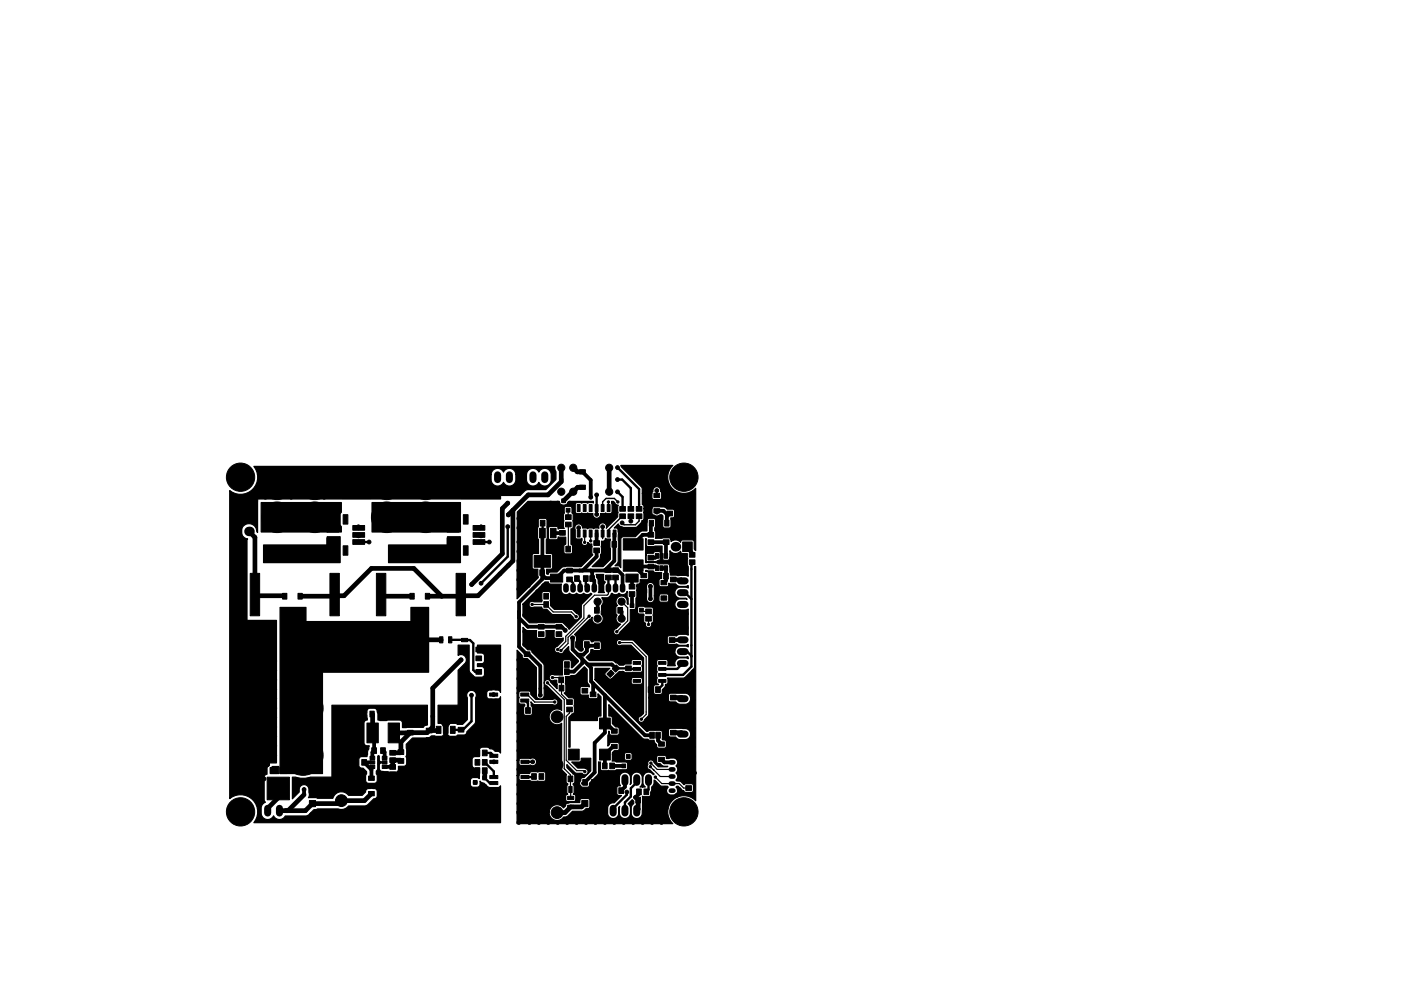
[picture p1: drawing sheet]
<svg xmlns="http://www.w3.org/2000/svg" width="297mm" height="210mm" viewBox="0 0 297 210" stroke-linecap="round" stroke-linejoin="round" font-family="sans-serif">
<g fill="#000" stroke="#000" stroke-width=".21">
<path d="M49.2 111.7h2.1v2.1h-2.1zM56 116.2h13v3h-13zM69.3 114.1h2.5v1.8h-2.5zM69.3 111.1h2.5v1.8h-2.5zM72.7 115.8h1v2h-1zM72.7 109.2h1v2h-1zM74.8 114.5h2.5v1h-2.5zM74.8 113h2.5v1h-2.5zM74.8 111.5h2.5v1h-2.5zM94.8 114.1h2.5v1.8h-2.5zM94.8 111.1h2.5v1.8h-2.5zM82.7 116.2h13v3h-13z"/>
<path d="M98.2 115.8h1v2h-1zM98.2 109.2h1v2h-1zM100.3 114.5h2.5v1h-2.5zM100.3 113h2.5v1h-2.5zM100.3 111.5h2.5v1h-2.5zM112.1 112.1h1.2v2h-1.2zM114.4 112.1h1.2v2h-1.2zM114.5 110.4h1v1.2h-1zM116.4 110.4h1v1.2h-1zM116.7 112.1h1.2v2h-1.2zM118.7 112.5h1.1v1h-1.1zM118.7 114.4h1.1v1h-1.1z"/>
<path d="M118.1 107.8h.8v.8h-.8zM119.1 105.9h.8v.8h-.8zM120.1 107.8h.8v.8h-.8zM120 115.9h1v1.2h-1zM119.9 110.8h1.2v1h-1.2zM119.9 109.2h1.2v1h-1.2zM121.5 115.9h1v1.2h-1zM122.4 112.4h.6v1.5h-.6zM122.4 107h.6v1.5h-.6zM122.9 102.9h1.2v.9h-1.2zM122.9 99.7h1.2v.9h-1.2zM123.7 112.4h.6v1.5h-.6z"/>
<path d="M123.7 107h.6v1.5h-.6zM124.9 112.4h.6v1.5h-.6zM124.9 107h.6v1.5h-.6zM126.2 112.4h.6v1.5h-.6zM126.2 107h.6v1.5h-.6zM125.9 114.7h1.2v1h-1.2zM125.9 116.3h1.2v1h-1.2zM127.9 114.9h1v1.2h-1zM127.5 112.4h.6v1.5h-.6zM127.5 107h.6v1.5h-.6zM128.7 112.4h.6v1.5h-.6zM128.7 107h.6v1.5h-.6z"/>
<path d="M129.8 114.9h1v1.2h-1zM130 112.4h.6v1.5h-.6zM130 107h.6v1.5h-.6zM131.4 107.5h1.2v1h-1.2zM131.4 109h1.2v1h-1.2zM133.2 109h1.1v1h-1.1zM133.2 107.5h1.1v1h-1.1zM134.9 107.5h1.2v1h-1.2zM134.9 109h1.2v1h-1.2zM132.2 114.3h4.1v2.4h-4.1zM137.7 110.4h.9v1.2h-.9zM137.4 117.8h1.2v1h-1.2z"/>
<path d="M137.4 113h1.2v1h-1.2zM137.4 114.5h1.2v1h-1.2zM138.6 104.7h1.3v.9h-1.3zM138.6 107.9h1.3v.9h-1.3zM139 117.4h.6v1h-.6zM139.9 117.4h.7v1h-.7zM140.6 113h1.3v1h-1.3zM140.6 114.5h1.3v1h-1.3zM140.9 117.4h.6v1h-.6zM140.9 110.4h.9v1.2h-.9zM141.4 106.6h1.2v1h-1.2zM141.4 108.4h1.2v1h-1.2z"/>
<path d="M144.7 115h2.1v2h-2.1zM146.2 117.2h1.1v1h-1.1zM146.2 118.8h1.1v1h-1.1zM53 121.6h2v9h-2zM59.9 125.9h.9v1.2h-.9zM63.2 125.9h.9v1.2h-.9zM70 121.6h2v9h-2zM79.8 121.6h2v9h-2zM86.9 125.9h.9v1.2h-.9zM90.2 125.9h.9v1.2h-.9zM93.2 135.1h.7v1.3h-.7zM95.1 135.1h.7v1.3h-.7z"/>
<path d="M96.7 121.6h2v9h-2zM97.8 137.3h1.3v.7h-1.3zM97.8 135.4h1.3v.7h-1.3zM100.9 137.3h1.2v1h-1.2zM100.9 139.2h1.2v1h-1.2zM111.1 138.3h1.3v1h-1.3zM113.2 117.8h3.6v2.5h-3.6zM112.6 120.9h1v1.2h-1zM114.1 134h1.3v1h-1.3zM114.1 132.5h1.3v1h-1.3zM115.3 127.6h1v1.2h-1zM115.3 125.9h1v1.2h-1z"/>
<path d="M114.5 120.9h1v1.2h-1zM116.7 121.8h2.6v1.7h-2.6zM117.2 127.6h1v1.2h-1zM117.2 125.9h1v1.2h-1zM117.9 132.5h1.2v1h-1.2zM117.9 134h1.2v1h-1.2zM120.2 122.4h1.2v1h-1.2zM120.2 120.5h1.2v1h-1.2zM122.1 136.1h1v1.2h-1zM121.8 122.1h1v1.2h-1zM123.9 136.1h1v1.2h-1zM123.7 122.1h1v1.2h-1z"/>
<path d="M125.1 122.1h1v1.2h-1zM126.1 128.9h1v1.2h-1zM126.9 122.1h1v1.2h-1zM126.1 136.4h1v1.2h-1zM127.9 128.9h1v1.2h-1zM127.9 136.4h1v1.2h-1zM128.4 122h1.2v1h-1.2zM128.4 120.5h1.2v1h-1.2zM129.1 128.9h1v1.2h-1zM129.9 120.5h1.2v1h-1.2zM129.9 122h1.2v1h-1.2zM131 128.9h1v1.2h-1z"/>
<path d="M132.7 121.8h2.6v1.7h-2.6zM133.6 128.1h.8v.8h-.8zM133.4 124h1.2v1h-1.2zM133.4 125.5h1.2v1h-1.2zM135.6 129h.8v.8h-.8zM135.6 127.1h.8v.8h-.8zM132.2 118.8h4.1v2.4h-4.1zM136.9 130.8h1.2v1h-1.2zM136.9 129.2h1.2v1h-1.2zM135.9 121.7h1.2v.9h-1.2zM135.9 124.9h1.2v.9h-1.2zM137.4 119.7h1.2v1h-1.2z"/>
<path d="M139 120h.6v1h-.6zM138.8 121.6h1v1.2h-1zM139.9 120h.7v1h-.7zM140.9 120h.6v1h-.6zM140.1 126.4h1.3v.9h-1.3zM140.1 123.2h1.3v.9h-1.3zM140.7 121.6h1v1.2h-1zM141.9 135.3h1.2v1h-1.2zM141.9 137.2h1.2v1h-1.2zM142.2 120.6h1.1v1h-1.1zM142.2 122.4h1.1v1h-1.1zM61 129h3v13h-3z"/>
<path d="M75.2 150.9h.9v1.2h-.9zM77.8 153.4h2.4v4.2h-2.4zM78.4 150.9h.9v1.2h-.9zM78.8 158.6h1v1.2h-1zM80.7 158.6h1v1.2h-1zM82.3 153.4h2.4v4.2h-2.4zM82.7 159.2h1.1v1h-1.1zM86.4 153.1h1.2v1h-1.2zM86.4 154.9h1.2v1h-1.2zM87.7 129h3v13h-3zM90.4 156.5h1.2v1h-1.2zM90.4 154.5h1.2v1h-1.2z"/>
<path d="M92.5 154.1h1v1.5h-1zM93.5 153.4h2l-.5 .7h-1zM94 154.1h1v1.5h-1zM93.5 150.4h2v3h-2zM95.5 154.1h1v1.5h-1zM97.1 156.2h1.3v1h-1.3zM97.1 154.3h1.3v1h-1.3zM100.9 142h1.2v1h-1.2zM100.9 143.9h1.2v1h-1.2zM103.8 147h1.7v.7h-1.7zM103.8 148.3h1.7v.7h-1.7zM111.1 140.2h1.3v1h-1.3z"/>
<path d="M110.4 148.3h1.7v.7h-1.7zM110.4 147h1.7v.7h-1.7zM111.4 150.1h1v1.2h-1zM113 150.1h1v1.2h-1zM117.8 141.9h1v1.2h-1zM118.5 143.6h1v1.2h-1zM118.5 145.4h1v1.2h-1zM117.8 140.4h1v1.2h-1zM119.7 141.9h1v1.2h-1zM120 143.6h1v1.2h-1zM120.2 148.5h1.2v1h-1.2zM120.2 150h1.2v1h-1.2z"/>
<path d="M120.4 145.4h1v1.2h-1zM119.7 140.4h1v1.2h-1zM120.5 158.9h2.3v2.3h-2.3zM123.4 147.9h1.2v1h-1.2zM123.4 146h1.2v1h-1.2zM125.2 146.8h1.2v1h-1.2zM125.2 148.7h1.2v1h-1.2zM128.7 143l.8-.8 .7 .7-.8 .8zM127.1 158.9h2.3v2.3h-2.3zM127.1 152.3h2.3v2.3h-2.3zM129.8 144.1l.8-.8 .7 .7-.8 .8zM129.6 157.9h1.3v.9h-1.3z"/>
<path d="M129.6 154.7h1.3v.9h-1.3zM130.7 141.1l.7 .7-.9 .8-.7-.7zM132.6 141.3h1.2v1h-1.2zM132.6 143.2h1.2v1h-1.2zM131.1 143.2l.9-.8 .7 .7-.8 .8zM134.2 144.2h1.6v.6h-1.6zM134.2 142.9h1.6v.6h-1.6zM134.2 141.6h1.6v.6h-1.6zM134.2 140.4h1.6v.6h-1.6zM137.4 145.7h1v1.2h-1zM137.8 155.4h.9v1.2h-.9zM139.6 140.4h1.6v.6h-1.6z"/>
<path d="M139.6 141.6h1.6v.6h-1.6zM139.6 142.9h1.6v.6h-1.6zM139.6 144.2h1.6v.6h-1.6zM139 145.7h1v1.2h-1zM139 155.4h1v1.2h-1zM139.6 157.4h1.3v.9h-1.3zM142.2 153.1h1.1v1h-1.1zM142.2 154.9h1.1v1h-1.1zM142.2 147.5h1.1v1h-1.1zM142.2 145.6h1.1v1h-1.1zM56.6 164.9h4.8v4.8h-4.8zM57.3 162.8h1.4v1.3h-1.4z"/>
<path d="M59.3 162.8h1.4v1.3h-1.4zM65.6 169.8h1.3v1.3h-1.3zM74.8 161.1h1v1.2h-1zM76.7 161.1h1v1.2h-1zM78.4 160.5h1v.6h-1zM78.4 161.4h1v.7h-1zM78.4 162.4h1v.6h-1zM78.1 167.9h1.3v.9h-1.3zM78.1 164.7h1.3v.9h-1.3zM81.1 162.4h1v.6h-1zM81.1 161.4h1v.7h-1zM81.1 160.5h1v.6h-1z"/>
<path d="M82.7 160.8h1.1v1h-1.1zM82.7 162.2h1.1v1h-1.1zM82.7 163.8h1.1v1h-1.1zM84.4 159.1h1.2v1h-1.2zM84.4 160.9h1.2v1h-1.2zM100.4 165.6h.8v.8h-.8zM100.7 162.9h1v1.2h-1zM100.7 161.1h1v1.2h-1zM100.7 159.1h1v1.2h-1zM102.3 162.9h1v1.2h-1zM102.3 161.1h1v1.2h-1zM102.3 159.1h1v1.2h-1z"/>
<path d="M102.4 164.6h.8v.8h-.8zM102.4 166.5h.8v.8h-.8zM103.8 160h1.7v.7h-1.7zM103.8 161.3h1.7v.7h-1.7zM103.8 165.8h1.7v.7h-1.7zM103.8 164.5h1.7v.7h-1.7zM110.5 161.3h1.6v.7h-1.6zM110.5 160h1.6v.7h-1.6zM110.5 164.5h1.6v.7h-1.6zM110.5 165.8h1.6v.7h-1.6zM112.7 164.1h1v1.2h-1zM114.3 164.1h1v1.2h-1z"/>
<path d="M118.7 166.8h.7v1.3h-.7zM118.6 164.6h1v1.2h-1zM120.4 170.8h1.2v.7h-1.2zM120.4 168.9h1.2v.7h-1.2zM120.6 166.8h.7v1.3h-.7zM120.5 164.6h1v1.2h-1zM123.4 169.8h1.2v1.3h-1.2zM123.5 165.4h1v1.2h-1zM125.4 165.4h1v1.2h-1zM127.7 161.9h1v1.2h-1zM129.3 161.9h1v1.2h-1zM129.3 167.1h1v1.2h-1z"/>
<path d="M130.9 160.1h.8v.8h-.8zM131.8 162.1h.8v.8h-.8zM131.2 167.1h1v1.2h-1zM132.8 160.1h.8v.8h-.8zM134.8 169.1h1v1.2h-1zM135 167.4h1v1.2h-1zM136.7 169.1h1v1.2h-1zM136.5 167.4h1v1.2h-1zM139.6 160.7h1.3v.9h-1.3zM145.4 166.7h1.2v1h-1.2zM145.4 164.8h1.2v1h-1.2z"/>
<circle cx="56" cy="99.7" r=".4"/>
<circle cx="57.5" cy="99.7" r=".4"/>
<circle cx="59" cy="99.7" r=".4"/>
<circle cx="60.5" cy="99.7" r=".4"/>
<circle cx="62" cy="99.7" r=".4"/>
<circle cx="63.5" cy="99.7" r=".4"/>
<circle cx="65" cy="99.7" r=".4"/>
<circle cx="66.5" cy="99.7" r=".4"/>
<circle cx="68" cy="99.7" r=".4"/>
<circle cx="69.5" cy="99.7" r=".4"/>
<circle cx="71" cy="99.7" r=".4"/>
<circle cx="72.5" cy="99.7" r=".4"/>
<circle cx="74" cy="99.7" r=".4"/>
<circle cx="75.5" cy="99.7" r=".4"/>
<circle cx="77" cy="99.7" r=".4"/>
<circle cx="78.5" cy="99.7" r=".4"/>
<circle cx="80" cy="99.7" r=".4"/>
<circle cx="81.5" cy="99.7" r=".4"/>
<circle cx="83" cy="99.7" r=".4"/>
<circle cx="84.5" cy="99.7" r=".4"/>
<circle cx="86" cy="99.7" r=".4"/>
<circle cx="87.5" cy="99.7" r=".4"/>
<circle cx="89" cy="99.7" r=".4"/>
<circle cx="90.5" cy="99.7" r=".4"/>
<circle cx="92" cy="99.7" r=".4"/>
<circle cx="93.5" cy="99.7" r=".4"/>
<circle cx="95" cy="99.7" r=".4"/>
<circle cx="96.5" cy="99.7" r=".4"/>
<circle cx="98" cy="99.7" r=".4"/>
<circle cx="99.5" cy="99.7" r=".4"/>
<circle cx="101" cy="99.7" r=".4"/>
<circle cx="102.5" cy="99.7" r=".4"/>
<circle cx="119" cy="99.2" r=".76"/>
<circle cx="121.5" cy="99.2" r=".76"/>
<circle cx="129.2" cy="99.2" r=".76"/>
<circle cx="130.9" cy="99.2" r=".4"/>
<circle cx="51" cy="101.2" r="3"/>
<circle cx="55.2" cy="104.7" r=".4"/>
<circle cx="55.2" cy="102.7" r=".4"/>
<circle cx="55.3" cy="100.7" r=".4"/>
<circle cx="56" cy="103.7" r=".4"/>
<circle cx="56" cy="101.7" r=".4"/>
<circle cx="56.3" cy="105.5" r=".4"/>
<circle cx="56.7" cy="100.7" r=".4"/>
<circle cx="58.7" cy="102.7" r="3.2"/>
<circle cx="58.7" cy="109.7" r="3.2"/>
<circle cx="61.2" cy="102.7" r=".4"/>
<circle cx="61.3" cy="100.7" r=".4"/>
<circle cx="61.7" cy="105.5" r=".4"/>
<circle cx="62" cy="103.7" r=".4"/>
<circle cx="62" cy="101.7" r=".4"/>
<circle cx="62.7" cy="104.7" r=".4"/>
<circle cx="62.7" cy="102.7" r=".4"/>
<circle cx="62.7" cy="100.7" r=".4"/>
<circle cx="63.5" cy="103.7" r=".4"/>
<circle cx="63.5" cy="101.7" r=".4"/>
<circle cx="64.2" cy="104.7" r=".4"/>
<circle cx="64.2" cy="102.7" r=".4"/>
<circle cx="64.3" cy="100.7" r=".4"/>
<circle cx="66.8" cy="102.7" r="3.3"/>
<circle cx="66.8" cy="109.7" r="3.3"/>
<circle cx="68.7" cy="105.5" r=".4"/>
<circle cx="68.7" cy="100.7" r=".4"/>
<circle cx="70.2" cy="104.7" r=".4"/>
<circle cx="70.2" cy="102.7" r=".4"/>
<circle cx="70.3" cy="100.7" r=".4"/>
<circle cx="71" cy="103.7" r=".4"/>
<circle cx="71" cy="101.7" r=".4"/>
<circle cx="71.8" cy="104.7" r=".4"/>
<circle cx="71.8" cy="102.7" r=".4"/>
<circle cx="71.8" cy="100.7" r=".4"/>
<circle cx="72.5" cy="103.7" r=".4"/>
<circle cx="72.5" cy="101.7" r=".4"/>
<circle cx="73.2" cy="104.7" r=".4"/>
<circle cx="73.2" cy="102.7" r=".4"/>
<circle cx="73.3" cy="100.7" r=".4"/>
<circle cx="74" cy="103.7" r=".4"/>
<circle cx="74" cy="101.7" r=".4"/>
<circle cx="74.8" cy="104.7" r=".4"/>
<circle cx="74.8" cy="102.7" r=".4"/>
<circle cx="74.8" cy="100.7" r=".4"/>
<circle cx="75.5" cy="103.7" r=".4"/>
<circle cx="75.5" cy="101.7" r=".4"/>
<circle cx="76" cy="113.7" r=".4"/>
<circle cx="76" cy="111.8" r=".4"/>
<circle cx="76.2" cy="104.7" r=".4"/>
<circle cx="76.2" cy="102.7" r=".4"/>
<circle cx="76.3" cy="100.7" r=".4"/>
<circle cx="77" cy="103.7" r=".4"/>
<circle cx="77" cy="101.7" r=".4"/>
<circle cx="77.8" cy="104.7" r=".4"/>
<circle cx="77.8" cy="102.7" r=".4"/>
<circle cx="77.8" cy="100.7" r=".4"/>
<circle cx="78.2" cy="115" r=".4"/>
<circle cx="78.5" cy="103.7" r=".4"/>
<circle cx="78.5" cy="101.7" r=".4"/>
<circle cx="79.2" cy="104.7" r=".4"/>
<circle cx="79.2" cy="102.7" r=".4"/>
<circle cx="79.3" cy="100.7" r=".4"/>
<circle cx="82" cy="102.7" r="3.3"/>
<circle cx="82" cy="109.7" r="3.3"/>
<circle cx="84.5" cy="103.7" r=".4"/>
<circle cx="84.5" cy="101.7" r=".4"/>
<circle cx="85.2" cy="104.7" r=".4"/>
<circle cx="85.2" cy="102.7" r=".4"/>
<circle cx="85.3" cy="100.7" r=".4"/>
<circle cx="86" cy="103.7" r=".4"/>
<circle cx="86" cy="101.7" r=".4"/>
<circle cx="86.7" cy="104.7" r=".4"/>
<circle cx="86.7" cy="102.7" r=".4"/>
<circle cx="86.8" cy="100.7" r=".4"/>
<circle cx="87.5" cy="103.7" r=".4"/>
<circle cx="87.5" cy="101.7" r=".4"/>
<circle cx="88.2" cy="104.7" r=".4"/>
<circle cx="88.2" cy="100.7" r=".4"/>
<circle cx="90.3" cy="102.7" r="3.2"/>
<circle cx="90.3" cy="109.7" r="3.2"/>
<circle cx="92.7" cy="104.7" r=".4"/>
<circle cx="92.7" cy="102.7" r=".4"/>
<circle cx="92.8" cy="100.7" r=".4"/>
<circle cx="93.5" cy="103.7" r=".4"/>
<circle cx="93.5" cy="101.7" r=".4"/>
<circle cx="94.2" cy="104.7" r=".4"/>
<circle cx="94.2" cy="102.7" r=".4"/>
<circle cx="94.2" cy="100.7" r=".4"/>
<circle cx="95" cy="103.7" r=".4"/>
<circle cx="95" cy="101.7" r=".4"/>
<circle cx="95.7" cy="104.7" r=".4"/>
<circle cx="95.7" cy="102.7" r=".4"/>
<circle cx="95.8" cy="100.7" r=".4"/>
<circle cx="96.5" cy="103.7" r=".4"/>
<circle cx="96.5" cy="101.7" r=".4"/>
<circle cx="97.2" cy="104.7" r=".4"/>
<circle cx="97.2" cy="102.7" r=".4"/>
<circle cx="97.2" cy="100.7" r=".4"/>
<circle cx="98" cy="103.7" r=".4"/>
<circle cx="98.7" cy="104.7" r=".4"/>
<circle cx="99" cy="101.7" r="2.25"/>
<circle cx="99.5" cy="103.7" r=".4"/>
<circle cx="100.2" cy="104.7" r=".4"/>
<circle cx="101" cy="103.7" r=".4"/>
<circle cx="101" cy="101.7" r=".4"/>
<circle cx="101.8" cy="102.7" r=".4"/>
<circle cx="101.8" cy="100.7" r=".4"/>
<circle cx="102" cy="113.7" r=".4"/>
<circle cx="102" cy="111.8" r=".4"/>
<circle cx="102" cy="105" r=".4"/>
<circle cx="102.5" cy="103.7" r=".4"/>
<circle cx="102.5" cy="101.7" r=".4"/>
<circle cx="103.8" cy="115" r=".4"/>
<circle cx="107.7" cy="106.7" r=".4"/>
<circle cx="107.7" cy="111.7" r=".4"/>
<circle cx="107.8" cy="109.2" r=".4"/>
<circle cx="110" cy="119" r=".4"/>
<circle cx="110" cy="117" r=".4"/>
<circle cx="110" cy="112" r=".4"/>
<circle cx="110" cy="115" r=".4"/>
<circle cx="110" cy="110" r=".4"/>
<circle cx="110.5" cy="108.5" r=".4"/>
<circle cx="111.5" cy="107.5" r=".4"/>
<circle cx="113.5" cy="107.5" r=".4"/>
<circle cx="115" cy="111" r=".4"/>
<circle cx="115.2" cy="107.2" r=".4"/>
<circle cx="116.7" cy="106.7" r=".4"/>
<circle cx="118.2" cy="106.7" r=".4"/>
<circle cx="119" cy="104.3" r=".76"/>
<circle cx="119.2" cy="113" r=".4"/>
<circle cx="120.5" cy="116.5" r=".25"/>
<circle cx="120.8" cy="106.7" r=".4"/>
<circle cx="121.5" cy="104.3" r=".76"/>
<circle cx="122.5" cy="110.5" r=".4"/>
<circle cx="122.7" cy="112" r=".4"/>
<circle cx="124" cy="115.1" r=".25"/>
<circle cx="125.2" cy="114.8" r=".25"/>
<circle cx="125.2" cy="105.5" r=".4"/>
<circle cx="126.5" cy="105" r=".4"/>
<circle cx="126.5" cy="109.1" r=".4"/>
<circle cx="127.8" cy="111.8" r=".4"/>
<circle cx="128.4" cy="115.5" r=".25"/>
<circle cx="129" cy="106.5" r=".25"/>
<circle cx="129.2" cy="104.3" r=".76"/>
<circle cx="130" cy="110" r=".4"/>
<circle cx="130.9" cy="104.3" r=".4"/>
<circle cx="130.9" cy="101.7" r=".4"/>
<circle cx="131" cy="106.5" r=".25"/>
<circle cx="131.9" cy="110.9" r=".4"/>
<circle cx="133.8" cy="110.6" r=".4"/>
<circle cx="136.5" cy="103.2" r=".25"/>
<circle cx="137" cy="106.2" r=".4"/>
<circle cx="139.2" cy="104.1" r=".4"/>
<circle cx="139.3" cy="108.7" r=".4"/>
<circle cx="141.5" cy="103.5" r=".4"/>
<circle cx="142" cy="108.9" r=".4"/>
<circle cx="142.5" cy="114.2" r=".4"/>
<circle cx="143" cy="105" r=".4"/>
<circle cx="145" cy="101.2" r="3"/>
<circle cx="145" cy="105.2" r=".4"/>
<circle cx="147" cy="113.7" r=".4"/>
<circle cx="147" cy="104.7" r=".4"/>
<circle cx="97.8" cy="140" r=".4"/>
<circle cx="100" cy="124" r=".4"/>
<circle cx="101.5" cy="139.7" r=".4"/>
<circle cx="102" cy="123.7" r=".4"/>
<circle cx="110" cy="140" r=".4"/>
<circle cx="110" cy="123" r=".4"/>
<circle cx="110" cy="125" r=".4"/>
<circle cx="110" cy="121" r=".4"/>
<circle cx="111.2" cy="136.7" r=".4"/>
<circle cx="111.2" cy="130.5" r=".4"/>
<circle cx="111.2" cy="134" r=".4"/>
<circle cx="111.8" cy="138.8" r=".4"/>
<circle cx="112" cy="124.2" r=".4"/>
<circle cx="112.8" cy="128.2" r=".25"/>
<circle cx="113.2" cy="122.7" r=".4"/>
<circle cx="114" cy="125.5" r=".4"/>
<circle cx="114.7" cy="134.5" r=".4"/>
<circle cx="115" cy="137.7" r=".4"/>
<circle cx="115.2" cy="124.2" r=".4"/>
<circle cx="115.8" cy="126.5" r=".25"/>
<circle cx="118.2" cy="137.8" r=".25"/>
<circle cx="118.5" cy="134.5" r=".4"/>
<circle cx="118.9" cy="138" r=".25"/>
<circle cx="119.8" cy="133.7" r=".4"/>
<circle cx="121.4" cy="135.4" r=".4"/>
<circle cx="122.2" cy="130.8" r=".25"/>
<circle cx="123.2" cy="137.7" r=".4"/>
<circle cx="124.4" cy="136.7" r=".25"/>
<circle cx="124.9" cy="130.7" r=".25"/>
<circle cx="125" cy="139.5" r=".4"/>
<circle cx="126.6" cy="129.5" r=".4"/>
<circle cx="126.6" cy="137" r=".25"/>
<circle cx="126.7" cy="131.2" r=".76"/>
<circle cx="126.7" cy="127.6" r=".76"/>
<circle cx="127.5" cy="138.2" r=".4"/>
<circle cx="129.2" cy="131.2" r=".76"/>
<circle cx="129.2" cy="127.6" r=".76"/>
<circle cx="130.8" cy="134" r=".25"/>
<circle cx="131.4" cy="136.3" r=".25"/>
<circle cx="131.5" cy="129.5" r=".4"/>
<circle cx="131.8" cy="131.2" r=".76"/>
<circle cx="131.8" cy="127.6" r=".76"/>
<circle cx="137.5" cy="132.5" r=".25"/>
<circle cx="137.9" cy="124.4" r=".4"/>
<circle cx="137.9" cy="127.1" r=".4"/>
<circle cx="140.8" cy="126.9" r=".4"/>
<circle cx="141.2" cy="137.1" r=".4"/>
<circle cx="141.3" cy="133" r=".4"/>
<circle cx="141.3" cy="129" r=".4"/>
<circle cx="142.5" cy="135.8" r=".4"/>
<circle cx="142.8" cy="122.9" r=".4"/>
<circle cx="144" cy="129.7" r=".4"/>
<circle cx="145.5" cy="130.2" r=".4"/>
<circle cx="49.3" cy="148.2" r=".4"/>
<circle cx="49.3" cy="156.2" r=".4"/>
<circle cx="49.3" cy="158.2" r=".4"/>
<circle cx="49.3" cy="146.2" r=".4"/>
<circle cx="49.3" cy="154.2" r=".4"/>
<circle cx="49.3" cy="144.2" r=".4"/>
<circle cx="49.3" cy="152.2" r=".4"/>
<circle cx="49.3" cy="142.2" r=".4"/>
<circle cx="49.3" cy="140.2" r=".4"/>
<circle cx="49.3" cy="150.2" r=".4"/>
<circle cx="50" cy="141.2" r=".4"/>
<circle cx="50" cy="143.2" r=".4"/>
<circle cx="50" cy="153.2" r=".4"/>
<circle cx="50" cy="151.2" r=".4"/>
<circle cx="50" cy="155.2" r=".4"/>
<circle cx="50" cy="147.2" r=".4"/>
<circle cx="50" cy="159.2" r=".4"/>
<circle cx="50" cy="145.2" r=".4"/>
<circle cx="50" cy="157.2" r=".4"/>
<circle cx="50.7" cy="156.2" r=".4"/>
<circle cx="50.7" cy="146.2" r=".4"/>
<circle cx="50.7" cy="154.2" r=".4"/>
<circle cx="50.7" cy="144.2" r=".4"/>
<circle cx="50.7" cy="140.2" r=".4"/>
<circle cx="50.7" cy="142.2" r=".4"/>
<circle cx="51.5" cy="141.2" r=".4"/>
<circle cx="51.5" cy="143.2" r=".4"/>
<circle cx="51.5" cy="157.2" r=".4"/>
<circle cx="51.5" cy="145.2" r=".4"/>
<circle cx="51.5" cy="155.2" r=".4"/>
<circle cx="52.3" cy="146.2" r=".4"/>
<circle cx="52.3" cy="156.2" r=".4"/>
<circle cx="52.3" cy="142.2" r=".4"/>
<circle cx="52.3" cy="140.2" r=".4"/>
<circle cx="52.3" cy="144.2" r=".4"/>
<circle cx="52.3" cy="154.2" r=".4"/>
<circle cx="53" cy="141.2" r=".4"/>
<circle cx="53" cy="143.2" r=".4"/>
<circle cx="53" cy="145.2" r=".4"/>
<circle cx="53" cy="155.2" r=".4"/>
<circle cx="53.2" cy="150.2" r="4.2"/>
<circle cx="53.7" cy="146.2" r=".4"/>
<circle cx="53.7" cy="156.2" r=".4"/>
<circle cx="53.7" cy="140.2" r=".4"/>
<circle cx="53.7" cy="142.2" r=".4"/>
<circle cx="53.7" cy="144.2" r=".4"/>
<circle cx="53.7" cy="154.2" r=".4"/>
<circle cx="54.5" cy="141.2" r=".4"/>
<circle cx="54.5" cy="143.2" r=".4"/>
<circle cx="54.5" cy="145.2" r=".4"/>
<circle cx="54.5" cy="155.2" r=".4"/>
<circle cx="55.2" cy="142.3" r=".4"/>
<circle cx="55.3" cy="156.2" r=".4"/>
<circle cx="55.3" cy="144.2" r=".4"/>
<circle cx="55.3" cy="140.2" r=".4"/>
<circle cx="55.3" cy="154.2" r=".4"/>
<circle cx="56" cy="141.2" r=".4"/>
<circle cx="56" cy="143.2" r=".4"/>
<circle cx="56" cy="153.2" r=".4"/>
<circle cx="56" cy="157.2" r=".4"/>
<circle cx="56" cy="147.2" r=".4"/>
<circle cx="56" cy="155.2" r=".4"/>
<circle cx="56" cy="145.2" r=".4"/>
<circle cx="56.7" cy="146.2" r=".4"/>
<circle cx="56.7" cy="156.2" r=".4"/>
<circle cx="56.7" cy="158.2" r=".4"/>
<circle cx="56.7" cy="148.2" r=".4"/>
<circle cx="56.7" cy="152.2" r=".4"/>
<circle cx="56.7" cy="144.2" r=".4"/>
<circle cx="56.7" cy="140.2" r=".4"/>
<circle cx="56.7" cy="142.2" r=".4"/>
<circle cx="56.7" cy="150.2" r=".4"/>
<circle cx="56.7" cy="154.2" r=".4"/>
<circle cx="57.5" cy="141.2" r=".4"/>
<circle cx="57.5" cy="151.2" r=".4"/>
<circle cx="57.5" cy="143.2" r=".4"/>
<circle cx="57.5" cy="153.2" r=".4"/>
<circle cx="57.5" cy="147.2" r=".4"/>
<circle cx="57.5" cy="149.2" r=".4"/>
<circle cx="57.5" cy="157.2" r=".4"/>
<circle cx="57.5" cy="155.2" r=".4"/>
<circle cx="57.5" cy="159.2" r=".4"/>
<circle cx="57.5" cy="145.2" r=".4"/>
<circle cx="58.3" cy="146.2" r=".4"/>
<circle cx="58.3" cy="148.2" r=".4"/>
<circle cx="58.3" cy="156.2" r=".4"/>
<circle cx="58.3" cy="158.2" r=".4"/>
<circle cx="58.3" cy="140.2" r=".4"/>
<circle cx="58.3" cy="152.2" r=".4"/>
<circle cx="58.3" cy="142.2" r=".4"/>
<circle cx="58.3" cy="154.2" r=".4"/>
<circle cx="58.3" cy="144.2" r=".4"/>
<circle cx="58.3" cy="150.2" r=".4"/>
<circle cx="64.2" cy="150.2" r="4.2"/>
<circle cx="72.4" cy="154.6" r="1.25"/>
<circle cx="100" cy="147.5" r=".4"/>
<circle cx="101.5" cy="142.5" r=".4"/>
<circle cx="104.7" cy="147.4" r=".4"/>
<circle cx="110" cy="153.2" r=".4"/>
<circle cx="110" cy="151.2" r=".4"/>
<circle cx="110" cy="159.2" r=".4"/>
<circle cx="110" cy="142" r=".4"/>
<circle cx="110" cy="155.2" r=".4"/>
<circle cx="110" cy="157.2" r=".4"/>
<circle cx="110" cy="146" r=".4"/>
<circle cx="110" cy="144" r=".4"/>
<circle cx="114.5" cy="147.5" r=".4"/>
<circle cx="115.8" cy="146" r=".4"/>
<circle cx="116.1" cy="144.9" r=".25"/>
<circle cx="117.1" cy="143.8" r=".25"/>
<circle cx="117.6" cy="148.9" r=".25"/>
<circle cx="118.1" cy="152.1" r="1.25"/>
<circle cx="120.2" cy="142.5" r=".25"/>
<circle cx="120.2" cy="141" r=".25"/>
<circle cx="122" cy="143.7" r=".4"/>
<circle cx="122" cy="140.2" r=".4"/>
<circle cx="124" cy="142.2" r=".4"/>
<circle cx="124" cy="146.5" r=".25"/>
<circle cx="124.2" cy="145.2" r=".4"/>
<circle cx="125.7" cy="147.3" r=".25"/>
<circle cx="126.8" cy="150" r=".4"/>
<circle cx="126.8" cy="144" r=".4"/>
<circle cx="128.5" cy="144" r=".4"/>
<circle cx="129.4" cy="142.9" r=".25"/>
<circle cx="130.5" cy="148" r=".4"/>
<circle cx="130.6" cy="141.8" r=".25"/>
<circle cx="135" cy="140.7" r=".25"/>
<circle cx="135" cy="144.5" r=".25"/>
<circle cx="136" cy="152.6" r=".25"/>
<circle cx="136" cy="151.2" r=".4"/>
<circle cx="137" cy="154.2" r=".4"/>
<circle cx="141" cy="155.5" r=".4"/>
<circle cx="142.7" cy="155.4" r=".4"/>
<circle cx="142.8" cy="148" r=".4"/>
<circle cx="143" cy="157" r=".4"/>
<circle cx="147" cy="156.5" r=".4"/>
<circle cx="147" cy="158.5" r=".4"/>
<circle cx="147" cy="154.5" r=".4"/>
<circle cx="147" cy="146.5" r=".4"/>
<circle cx="147" cy="144.5" r=".4"/>
<circle cx="147" cy="148.5" r=".4"/>
<circle cx="147" cy="152.5" r=".4"/>
<circle cx="147" cy="142.5" r=".4"/>
<circle cx="147" cy="150.5" r=".4"/>
<circle cx="49.3" cy="160.2" r=".4"/>
<circle cx="49.3" cy="162.2" r=".4"/>
<circle cx="49.3" cy="164.2" r=".4"/>
<circle cx="50" cy="163.2" r=".4"/>
<circle cx="50" cy="161.2" r=".4"/>
<circle cx="50" cy="165.2" r=".4"/>
<circle cx="50.7" cy="164.2" r=".4"/>
<circle cx="51" cy="172.2" r="3"/>
<circle cx="51.5" cy="163.2" r=".4"/>
<circle cx="51.5" cy="165.2" r=".4"/>
<circle cx="52.3" cy="164.2" r=".4"/>
<circle cx="53" cy="165.2" r=".4"/>
<circle cx="53.2" cy="160.2" r="4.2"/>
<circle cx="53.7" cy="164.2" r=".4"/>
<circle cx="54.5" cy="163.2" r=".4"/>
<circle cx="54.5" cy="165.2" r=".4"/>
<circle cx="55.3" cy="164.2" r=".4"/>
<circle cx="56" cy="163.2" r=".4"/>
<circle cx="56" cy="165.2" r=".4"/>
<circle cx="56.7" cy="160.2" r=".4"/>
<circle cx="56.7" cy="162.2" r=".4"/>
<circle cx="57.5" cy="161.2" r=".4"/>
<circle cx="58.3" cy="160.2" r=".4"/>
<circle cx="64.2" cy="160.2" r="4.2"/>
<circle cx="64.5" cy="167.5" r=".4"/>
<circle cx="66.3" cy="173" r=".65"/>
<circle cx="72.4" cy="164.8" r="1.25"/>
<circle cx="72.4" cy="169.9" r="1.25"/>
<circle cx="100.8" cy="166" r=".4"/>
<circle cx="104.7" cy="161.6" r=".4"/>
<circle cx="110" cy="166.5" r=".4"/>
<circle cx="110" cy="174.5" r=".4"/>
<circle cx="110" cy="168.5" r=".4"/>
<circle cx="110" cy="170.5" r=".4"/>
<circle cx="110" cy="172.5" r=".4"/>
<circle cx="110" cy="163.2" r=".4"/>
<circle cx="112.2" cy="174.5" r=".4"/>
<circle cx="112.9" cy="161.6" r=".4"/>
<circle cx="114.2" cy="174.5" r=".4"/>
<circle cx="114.8" cy="164.7" r=".4"/>
<circle cx="116.2" cy="174.5" r=".4"/>
<circle cx="118.1" cy="162.2" r="1.25"/>
<circle cx="118.1" cy="172.4" r="1.25"/>
<circle cx="118.2" cy="174.5" r=".4"/>
<circle cx="119.5" cy="170.7" r=".4"/>
<circle cx="120.2" cy="174.5" r=".4"/>
<circle cx="122.2" cy="174.5" r=".4"/>
<circle cx="122.5" cy="169.7" r=".4"/>
<circle cx="123" cy="164.5" r=".4"/>
<circle cx="123.5" cy="166.2" r=".25"/>
<circle cx="124" cy="173" r=".65"/>
<circle cx="124" cy="163.7" r=".25"/>
<circle cx="124.2" cy="174.5" r=".4"/>
<circle cx="126.2" cy="174.5" r=".4"/>
<circle cx="127.2" cy="164.5" r=".4"/>
<circle cx="128.2" cy="174.5" r=".4"/>
<circle cx="130.2" cy="174.5" r=".4"/>
<circle cx="131.3" cy="160.4" r=".4"/>
<circle cx="131.7" cy="167.7" r=".4"/>
<circle cx="132.2" cy="174.5" r=".4"/>
<circle cx="132.9" cy="168" r=".4"/>
<circle cx="133.2" cy="160.5" r=".25"/>
<circle cx="134.3" cy="174.5" r=".4"/>
<circle cx="134.7" cy="169.2" r=".4"/>
<circle cx="136.3" cy="174.5" r=".4"/>
<circle cx="136.3" cy="164" r=".4"/>
<circle cx="137" cy="168" r=".4"/>
<circle cx="137.9" cy="162.7" r=".25"/>
<circle cx="138" cy="161.9" r=".25"/>
<circle cx="138.3" cy="174.5" r=".4"/>
<circle cx="138.8" cy="160.2" r=".4"/>
<circle cx="138.9" cy="164.9" r=".25"/>
<circle cx="140.3" cy="174.5" r=".4"/>
<circle cx="141" cy="167.2" r=".4"/>
<circle cx="141.3" cy="173.5" r=".4"/>
<circle cx="141.3" cy="171.5" r=".4"/>
<circle cx="141.5" cy="169.7" r=".4"/>
<circle cx="143.5" cy="168.7" r=".4"/>
<circle cx="144" cy="162.5" r=".4"/>
<circle cx="144" cy="167.5" r=".4"/>
<circle cx="144" cy="164" r=".4"/>
<circle cx="144" cy="165.2" r=".4"/>
<circle cx="145" cy="172.2" r="3"/>
<circle cx="146" cy="167.2" r=".25"/>
<circle cx="147" cy="160.5" r=".4"/>
<circle cx="147.3" cy="164" r=".4"/>
</g>
<g fill="#000">
<circle cx="52.8" cy="112.7" r="1.02"/>
<circle cx="143.2" cy="116" r="1.02"/>
</g>
<g fill="none" stroke="#000" stroke-width="1.5">
<path d="M105.5 100.7v1M108 100.7v1M113 100.7v1M115.5 100.7v1M144.2 128.2h1M144.2 125.7h1M144.2 123.2h1M144.2 120.7h1M144.2 138.2h1M144.2 135.7h1M144.2 133.2h1M144.2 153.2h1"/>
<path d="M144.2 155.7h1M144.2 148.2h1M144.2 145.7h1M144.2 140.7h1M56.7 171.5v1M59.3 171.5v1M130 165v1M130 171.5v1M132.5 165v1M132.5 171.5v1M135 165v1M135 171.5v1"/>
<path d="M137.5 165v1M137.5 171.5v1"/>
</g>
<g fill="none" stroke="#000" stroke-width="1">
<path d="M119 99.2v3l-2.8 2.8h-4.2l-4.2 4.2M121.5 99.2l.9 .9h1.1M129.2 99.2v5.1M52.8 112.7l1.2 1.3v12.4l6.4 .1M76 111.8v.2M76 113.5v.2M101.5 113.5l.5 .2M102 111.8l-.5 .2M107.7 106.7l-1.2 1.2v9.6l-6.5 6.5M107.8 109.2h.1M108.8 108.2v10.8l-7.4 7.4-10.8 .1M123.5 103.4h-1l-3 2.9"/>
<path d="M63.6 126.5l9.4-.1 5.7-5.8h9l5.9 5.9M80.8 126.4l6.6 .1M89.3 135.7h4.2M97.8 140l-6.1 6v8.2l-1.2 1.2h-3.5M78.9 151.5l.1 .1v3.9M87 155.4l-3.5 .1M87 155.4l-2 2v2.2l-.2 .1h-1.5M93 154.9l-.1 .1h-1.9M142.8 148h1.7l.3 .2M142.8 155.4h1.7l.3 .3M59 167.3v1.9l-2.3 2.3v.5M64.5 168.6l-3.4 3.4"/>
<path d="M78.7 168.4l-1.4 1.5h-4.9l-.6 .6h-5.5l-1.6 1.5h-5.4M85 161.4l-.2-.1h-1.5v1.4M102.8 163.5v1.5M124 170.5l-.7 .7h-2.3l-1.2 1.2h-1.7M135.3 169.7v2l-.3 .3M142.2 160.2h.6M142.2 161.7h.6M142.2 163.2h.6M142.2 164.7h.6M142.2 166.2h.6M142.2 167.7h.6"/>
</g>
<path d="M120 124.3v.8M121.5 124.3v.8M123 124.3v.8M124.5 124.3v.8M126 124.3v.8M127.5 124.3v.8M129 124.3v.8M130.5 124.3v.8M132 124.3v.8" fill="none" stroke="#000" stroke-width="1.2"/>
<g fill="none" stroke="#000" stroke-width=".8">
<path d="M115 113.1l-.1 9.8-4.8 4.9v9.4l1.6 1.6h.4l2.4 2.5v6.2M119.2 113l-1.9 .1M123.5 100.1l1.7 1.8v3.6M126.5 113.2v2M126.5 116.8v1.3l-3 2.9M130.3 113.2l-.1 5.8-2 2h-8.6l-1.6 1.6h-2.3l-.8-.7M138 115h3.2v2.9M138.1 111l-.1 .1v2.4h-1.7l-2.1 2M139.2 108.7v-.3h1.5l.7 .7v1.9M139.3 117.9l-.4 .4h-.9M142 108.9l-.6 .7M110.1 131.1l1.8 1.9h7.2l.7 .7"/>
<path d="M121.4 135.4v2.4l3.9 3.9v2.9l11.5 11.4h1.4M123.5 139.8v.9l-1.8 1.8h-1.5M124.4 136.7v1.4l-.7 .8h-1.2M125.2 121l.3 .3v1.4l.5 .5v1.5M126.6 137h-1.7l-.5 .5M126.7 127.6v1.7l-.2 .2M128.3 121h2.7l1 1v2.7M129.2 127.6v1.1l-.8 .8M129.6 129.5l-.4 .4v1.3M131.5 129.5l.3 .3v1.4M134 128.5h.1M134 122.6v1.9"/>
<path d="M134 126v2.5M137.9 124.4v2.7M139.2 120.5l-.3-.3h-4.4l-.3-.2 2.3 2.1M140.2 120.5h1v2.7l-.4 .4M141.2 122.2h.1M142.8 122.9h1.7l.3 .3M144.8 135.7l-2.3 .1M79 155.5l.3 .3v3.4l-.4 .4v1.2M81.2 159.2l.4 .4v1.2M124.6 141h5.1l.9 .8M125.8 145v2.3M128.2 153.4l.4 .1 1.6 1.6"/>
<path d="M128.2 147.5v7.9l-2.1 2.2v6.3l-2 2.1M130.2 158.4h-.2l-1.8 1.7v2.4M139.5 156v1.1l.7 .8M142.5 148h.3M64.5 167.5v1.1M78.5 161.7h-1.3l1.5 1.6M78.9 162.7l-.2 .2v2.2M81.6 162.7h1.5M129.8 162.5h2.4M132.2 162.5h.1M132.5 165.5v1.4l-.8 .8M135.5 168v.4l-.8 .8 .6 .5"/>
<path d="M140.2 161.1l.7 .6h1.6"/>
</g>
<g fill="none" stroke="#000" stroke-width=".5">
<path d="M130.9 99.2h.1M130.9 99.2l4.6 4.6v4.2M76 115h2.3M101.5 115h2.3M107.7 111.7v6.4l-5.7 5.6M115.1 111l-.1 2.1M126.5 105v4.1M126.5 109.1h.1M130.3 112.7v.5M130.9 101.7h1l1.9 1.9v4.4M130.9 104.3l1.1 1.1v2.6M146.8 117v.7"/>
<path d="M146.8 119.3v.4l-.2 .1v21.6l-1.8 1.8h-4.4M95.4 135.7l4.3 .1 .7 .7v5.6l.4 .4h.7M120.8 122.9l.7 .8v1M122.3 122.7l.7 .7v1.3M122.8 124.3l.2 .2M124.2 122.7v1.7l.3 .3M124.7 124.3l-.2 .2M129 122.5v2.2M130.5 122.5v2.2M144.8 125.7h.4l1.4 1.4M144.8 138.2h.9l.9 .9M97.8 154.8l-.1 .1"/>
<path d="M100 147.5v5.5l-1.8 1.8-2.2 .1M102.8 159.7h1.3l.6 .7M111.3 148.6l.6 .6v1.5M130.6 141.8l4.4 .1M140.4 144.5v.9l-.9 .9M144.6 140.6l.2 .1-1.2 1.2h-3.2M81.6 161.7h-1l-.3 .3M102.8 165l1 1.1h.9M102.8 161.7l1.9 2v1.2M111.3 161.6h1.6M113.2 164.7l-.1 .2h-1.8M132.9 168v.6l-2.9 2.9v.5"/>
<path d="M135 165.5v.5l-1.2 1.2v1.8l-1.3 1.2v1.8M137.5 165.5v2l-.5 .5"/>
</g>
<path d="M122.7 112v1.2M127.8 111.8v2.5M129 106.5v1.3M131 106.5l-.8-.8h-1.7l-.7 .8v1.3M132 109.5l-3 2.9v.8M133.8 109.5v1.1M135.5 109.5v1l-.8 .8h-2.4l-.4-.4M139.2 104.1v1M146.8 119.3l-.2 .1M121.4 135.4h.1" fill="none" stroke="#000" stroke-width=".3"/>
<g fill="none" stroke="#000" stroke-width=".25">
<path d="M120.5 108.2v1.5M120.5 111.3v5.2M124 113.2v1.9M125.2 113.2v1.5M125.2 114.7v.1M112.8 128.2h3l1.5 1.6h3.9l1 1M124.9 130.7l-4.5 4.5v1.3l-1.5 1.5M129 124.7v1.3l-.3 .3h-2.7l-2.2 2.2v2.7l-3.9 3.8v1.1l-1.7 1.7M131.4 136.3h2.6l3 3v12.3l-1 1M131.8 127.6l1.3 1.3v2.8l-2.3 2.3M136 129.4l.3 .3h1.2M137.5 131.3v1.2"/>
<path d="M111.3 147.4h.5l1.6 1.6M113.4 148.9v.1M113.4 148.9h4.2M116 144.8l3.6 3.6v14.7l1.3 1.3 .1 4.9M116.1 144.9l.1 .1M117.1 143.8h1.4l.6 .5v3l1.7 1.7M119 144.2h.1M119.1 146h.3M120.8 150.5v.8l-.7 .7v9.3l2.2 2.2h1.5l.2 .2M137.9 162.7l2.1 2h2.5M138 161.9l1.3 1.3h3.2M138.6 163.4h.1"/>
<path d="M138.9 164.9l1.4 1.3h3.7l.9 1h1.1"/>
</g>
<g fill="#000" stroke="#000" stroke-width=".25">
<path d="M48.7 104.1a3.6 3.6 0 0 0 4.1 .3 3.6 3.6 0 0 0 1.8-3.7h49.5v1.1a1.38 1.38 0 0 0 1.1 1.3 1.38 1.38 0 0 0 1.6-.8 1.38 1.38 0 0 0 1.5 .8 1.38 1.38 0 0 0 1.1-1.3v-1.1h2.2a2.51 2.51 0 0 0 .2 1.8 1.38 1.38 0 0 0 2.4-.2 1.38 1.38 0 0 0 1.6 .8 1.38 1.38 0 0 0 1.1-1.3 2.51 2.51 0 0 0-.2-1.8 1.38 1.38 0 0 0-2.5 .2 1.38 1.38 0 0 0-1.5-.8 1.38 1.38 0 0 0-1.1 1.3h-2.2v-.2a1.38 1.38 0 0 0-1.2-1.1 1.38 1.38 0 0 0-1.4 .8 1.38 1.38 0 0 0-1.6-.8 1.38 1.38 0 0 0-1.1 1.3h-49.5l-.4-1.2-.4-.5h63.8l.1 .7 .2 .4v1.6l-2.2 2.2h-3.9l-.6 .3-.9 .9h-4.1l-.1 .8h-51.4l-.1 7.1-.2-.2a1.65 1.65 0 0 0-1.5-1.7 1.65 1.65 0 0 0-1.7 1.4 1.65 1.65 0 0 0 1.3 1.9l-.1 .1v17l6.2 .1v30.3h-1.5l-.4 .4-.1 2-.4 .1-.2 .5v4.8l.3 .5-.7 .5-.2 .7a2.51 2.51 0 0 0 .2 1.9 1.38 1.38 0 0 0 2.4-.2 1.37 1.37 0 0 0 1.2 .8 1.37 1.37 0 0 0 1.3-.8h4.5l.6-.3 1-1 .7-.2h4.4a1.87 1.87 0 0 0 2.2-.6h3.6l.4-.2 1.5-1.3a.63 .63 0 0 0 .6-.7v-1a.97 .97 0 0 0-1.3-.5h-.3a.7 .7 0 0 0-.9 .7l-.7 .7h-2.9a1.88 1.88 0 0 0-1.9-.7 1.88 1.88 0 0 0-1.4 1.4l-5.2-.1 .2-.7-.1-1.4-.5-.6-.5-.1-.8 .3-.2 .5-.1 .7-1.4 1.5v-4.6h.8a4.7 4.7 0 0 0 3 0l4.6-.1v-15.2h20.2l-.1 4.3a.66 .66 0 0 0-.7 .4l-4.5 .1v-1a.63 .63 0 0 0-.6-.6h-4.6l-.1-1.9a.63 .63 0 0 0-.7-.6h-1a.97 .97 0 0 0-.5 1.2v1.3a.63 .63 0 0 0-.6 .6v4.3l.4 .5 .7 .1-.4 1.1-.1 1.1h-1.1a.63 .63 0 0 0-.6 .6v1.4a.71 .71 0 0 0 .9 .5l.7 .7v.5l-.2 .3v1.1a.63 .63 0 0 0 .6 .6h1.4l.4-.4 .1-1.1-.2-.5v-.6l.3-.4v-2.8l.2-.1 .1 .1 .1 1 .4 .3-.4 .4-.1 1.1a.89 .89 0 0 0 1.1 .5l2.5 .1 .4-.3 .1-.9h1.1a.63 .63 0 0 0 .6-.7v-1.1l-.1-.3 .1-.4-.1-2.2 1.4-1.3h3.3l.7-.5 2.2 .1 .4-.5v-1.6h.8v1.6l.4 .5h1.2l.5-.3h1.4a.63 .63 0 0 0 .6-.6l1.6-1.6 .2-.5 .1-5.2a1.03 1.03 0 0 0-1-1.5 1.03 1.03 0 0 0-.8 1.5v4.7l-1 1-2.7-.2-.3 .2-.2 .4h-.8a.63 .63 0 0 0-.6-.6h-.6v-3.9h4.2v-7.4l1.6-1.6a1.13 1.13 0 0 0-.1-1.4 1.13 1.13 0 0 0-1.5-.1v-2.2h2.4v5.2l.1 .5 1.1 1 1.5 .1 .5-.4v-1.3a.63 .63 0 0 0-.6-.6h-.9v-.6h1l.3-.2 .2-.3v-1.1a.63 .63 0 0 0-.6-.7h-.9v-1.6h4.9v10l-.5-.5h-1.8a.63 .63 0 0 0-.6 .6v.9l.5 .4h1.9l.5-.5v12l-.3-.3-.8-.1-.4-.4-.8-.1-.4-.4-1.4 .1-.3 .4v1.5h-1.1l-.5 .4v1.4a.63 .63 0 0 0 .6 .7h1l-.1 2.2-.4-.2-1.2 .1-.3 .4v.9a.63 .63 0 0 0 .7 .6h.9l.3-.2 .2-.3v-.8l.3 .3 .5 .2 1.1 .9h2l.4-.4v7.8h-52.3l.4-.5a3.6 3.6 0 0 0-.9-4.6 3.6 3.6 0 0 0-4.6 0zM131.6 98.8h11.1l-.4 .3a3.4 3.4 0 0 0 .4 4.7 3.4 3.4 0 0 0 4.8-.2v13.2l-.3-.3v-1.6l-.2-.3h-2.3l-.3 .1-.1 .4a1.44 1.44 0 0 0-2-.2l-.1-.5-.3-.3-2.9 .1v-1.2l-.2-.4v-.7l.2-.3v-1.4l-.3-.2h-1.2l-.3 .3-.1 2.3-1.1 .1-1.3 1.2h-2.6l-.5 .3v6.3l-.3-.4-.9-.1 .7-.8 .1-4.3-.2-2.6-.2-.2-.6-.1 .9-.9a.98 .98 0 0 0 .9 .7h3l1-.9 .1-.4 .4-.3v-2.3h1.7v1l.2 .3 .8 .3 1.1-.3 .3 .3-.1 2.1 .1 .3 .3 .1 1.2-.1 .2-.3-.1-1.7 .6-.1 .2-.3v-1.1l-.2-.3-1.3-.1-.5-.4-1.1-.1h-1.3l-.4 .4h-1.7v-.6l-.3-.3v-2.3h2v1l.2 .2 1.5 .1 .4-.3v-1.1l-.2-.3a.85 .85 0 0 0-.9-1.1 .85 .85 0 0 0-.8 1.1l-.2 .4h-2l-.1-1.3-4.4-4.4zM55.4 106.6h17v2.1l-.3 .5v2l.3 .5v1.2h-17zM55.9 115.6h13.4l.1-1.7h2.7v5.5h-16.2zM78.9 106.6h18.7v6.3h-18.7zM82.4 115.6h12.4l.1-1.7h2.7v5.5h-15.2zM109.7 108.6l2.2-2.2h6.7a.94 .94 0 0 0 .7 .8 .94 .94 0 0 0 1-.5l.4-.3h5.1v.3l-.9-.1-.3 .2-.3-.2h-.6l-.4 .2-.2-.2h-.7l-.3 .1-.1 .3v1.6l.2 .3 .8 .1 .3-.2 .3 .2h.7l.3-.2 .2 .2 .9-.1v.2a.83 .83 0 0 0 .9 .9 .83 .83 0 0 0 .7-1.1l.9 .1 .2-.2 .3 .2 .9-.1 .2-.4-.1-2.1h.4l.2 .3a.67 .67 0 0 0 .8 .5l-.1 .3 .1 1.2-.1 .9-2.5 2.5a.83 .83 0 0 0-.7-1.2 .83 .83 0 0 0-.8 1.2l-.8-.1-.3 .2-.3-.2h-.7l-.3 .2-.3-.2h-.8a.84 .84 0 0 0-1-.8 .84 .84 0 0 0-.5 1.2v1.8l.4 .2h.7l.2-.2 .1 .5a.68 .68 0 0 0 .4 1 .68 .68 0 0 0 .8-.6l.4 .3h.5l.1 .6-.1 1.3 .2 .4-2.5 2.5-3.1-.1-.7 .1-1.3 1.2h-1.5l-.3 .4h-.3l-.1-1 1-.1 .3-.4-.1-2.6-.3-.3h-1v-2.9l.2-.4v-2h.3v2l.1 .3 1.6 .1 .3-.2v-.4l1.6 .1v1.5l-.4 .3 .1 1.5 .4 .2h1.1l.3-.2v-1.5l-.3-.3v-3.3l.3-.1 .1-.3-.1-1.3 .1-1.3-.3-.4v-1.1l-.3-.3h-.9l-.3 .3v1.2l-.2 .3 .1 1.3-.1 1.3 .1 .3h-1l-.3 .2v-.4l-.4-.2h-1.3l-.3 .4h-.3l-.1-2-.4-.1h-1.2l-.2 .3 .1 1.5-.2 .3v2l.2 .4v2.9l-1.1 .1-.3 .3v2.6l.4 .4h.8l.1 1.8-4.5 4.5zM127.5 114.8a.65 .65 0 0 0 .9-.6l.3 .2h.7v4.3l-1.5 1.5h-2.4l1.8-1.8v-.8l.2-.3-.1-1.3zM136.9 114.3h.1v1.3l.2 .3h3.2v2.2l.1 .5 .2 .2 .9 .1 .3-.2 .1-1.9a1.45 1.45 0 0 0 2.3 .1l.3 .5h1.1l.2 4.9-.6-.2-3.2-.1-.1-2-.2-.3-2.3-.1-.9-.3-1.7 .1v-1.6l.1 1.1 .2 .3h1.5l1.1-.4a1.33 1.33 0 0 0-.1-1.8h-.8l-.4 .4h-1.2l-.4 .4zM59.4 128.9h5.5v2.8l.1 .2h22l.1-3h3.8v13.7l-22.5 .1v21.4h-9zM115.5 123.5h.8l.3 .4h2.5l-.1 1.3a1.03 1.03 0 0 0 .6 .9 1.03 1.03 0 0 0 1.2-.2 1.02 1.02 0 0 0 1.4 0 1.02 1.02 0 0 0 1.6 0 1.02 1.02 0 0 0 1.4 0l.3 .1-2.2 2.3-.1 2.6-2.6 2.6-1.4-1.5-6.9 .1-1.4-1.3v-2.6h1.2a.68 .68 0 0 0 .4 .6 .68 .68 0 0 0 .7 0h1.7l.2 .4 .8 .1 1.3 1.1h3.7l.6 .6a.68 .68 0 0 0 1.1 .3 .68 .68 0 0 0-.3-1.1l-1-.9h-3.8l-.8-.8v-2.7l-.3-.3h-1.2l-.3 .2v2h-1.7a.68 .68 0 0 0-1.1 .5l-1.2-.1zM126.4 121.9h1.6v1.2l.3 .3-.3 .9v1l.1 .4h-1.2l.1-.4v-1.2l-.2-.4v-.7l-.3-.5z"/>
<path d="M119.9 143.5l2.1-.2 1.9-1.9 .6 .6v2.7l.4 .6v.5l-.3-.2-1.4 .1-.2 .3v1.3l.3 .2h1.4l.1 .5 .3 .2h1.5l.2-.3v-.7l.6 .6v4.1l-.7 .2v.8h-5.8v5.6h-.3v-6.3l.7-.7 .4-.3 .1-2.7-.3-.4-.9-.1-1-1 .4-.4zM57.7 162.6h1.4v1.5h-1.7v-1zM110.9 133.1l.9 .7h2l-.1 1.3 .4 .3 1.6-.1 .1-.3-.1-1.2h1.8v1.2l.1 .3 .3 .2 1.5-.2v.6l-1.4 1.3a.73 .73 0 0 0-.4 .9 .73 .73 0 0 0 .9 .5 .68 .68 0 0 0 1.1-.5l1-.9 .1 1 1.9 2v.2l-1.3 1.3h-.2l-.1-1.6-.3-.1h-1.2l-.2 .4v2.8h-1.8a.68 .68 0 0 0-1.1 .6 .68 .68 0 0 0 1.1 .5h.5l.2 .9-.1 .9-1.4-1.4a.68 .68 0 0 0-1.1-.3 .68 .68 0 0 0 .4 1.1l3.1 3.2v2l-.2-.1a1.68 1.68 0 0 0-2.5 1.6 1.68 1.68 0 0 0 2.7 1.3v9.6l.1 .4 .9 .9-.1 1.5 .4 .4v.2l-.2 .3v1.4l.2 .3-.4 .1-.1 .3v.8l.2 .3 1.6 .1 .4-.5-.1-.8-.4-.3 .1-.3v-1.4l-.2-.5 .4-.4v-1.3l-1.7-1.7v-.7l1.8 1.8 1.4 .1a.71 .71 0 0 0 1.3-.2 .71 .71 0 0 0-.9-.9h-1.3l-1.3-1.3 1.8-.1 .2-.2v-.5h2.1v2.6l-1.5 1.5-.6 .1-.1 .6a.83 .83 0 0 0 .4 1.3l1.4-.1 .1-.7 1.8-1.8 .1-.5v-2.3l.5 .1-.1 1.4 .2 .4h2.8l.3-.2h2.3l.2-.3v-1l-.4-.3h-2.1l-.2-.2h-.6v-1.4h2.6v.9l.2 .3h1.1l.3-.2v-1.1l-.3-.3h-1.1l-.2 .4h-2.6v-.4l.5-.4h.6l.4-.3v-1.2l-.2-.2-1.6-.1-.6 .8v-2.3l.2-.9 .2 .7 .3 .2h1.3l.4-.4-.1-1.2-.7-.2-.7-.7v-1.3l-.2-.2-.5-.1v-2.4l7.2 7.2 1.1 .1 .3 .3h1l.1 .4 .4 .5v.5l.3 .2h1.4l.4-.3v-1.2l-.3-.2-.6-.2v-1.5l-.3-.4h1.6v1.1l.3 .3 1.3 .1 .7 .5h1.3a1.22 1.22 0 0 0 1.1-1.5 1.22 1.22 0 0 0-1.6-.8l-2.6-.1-.4 .1-.1 .3h-3.9l-.7 .3-11-11h7.7v.6l.3 .4h1.7l.4-.2v-.9l-.4-.4h-1.6l-.4 .5h-7.7v-2.4h3.2l-1.1 1.2 .9 1 .3 .2 .3-.2 1.6-1.5h1l.3 .2h1.3l2-.1 .3-.1v-.9l-.1-.3 .1-.3v-.7l-.3-.4h-1.7l-.4 .3v.7h-1.2l-.3 .2h-1l-.4-.4-1-.5h-5l-.6-.7 .8-.9 .2-.8 .8 .2 1.3-.1 .1-.3v-1.3h3.2a.68 .68 0 0 0 .3 .6 .68 .68 0 0 0 .7 0h2.1l2.6 2.7v11.7l-.6 .6a.68 .68 0 0 0-.3 1.2 .68 .68 0 0 0 1.1-.4l.9-1 .1-3.7h4.1l.1 .7 .2 .2h1.3l.7 .5h1.3a1.18 1.18 0 0 0 1.1-1.2 1.18 1.18 0 0 0-1.1-1.1h-3.2l-.3 .2-.1 .7h-4.1l-.1-8.9-3.2-3.2-2.6-.2a.68 .68 0 0 0-1 .6h-3.2l-.4-.3h-1.1l-.6 .2-.4-.5h-1.2l-.3 .4 .1 1.7-.3 .3h-.4l-.7-.7v-2.2l-.4-.6 3.8-3.7-.1 .2a1.21 1.21 0 0 0 1.7 1.2 1.21 1.21 0 0 0 .2-2l.1-1.8a1.18 1.18 0 0 0 .1-1.7h1.3l.9-.9a1.02 1.02 0 0 0 1.4 0 1.02 1.02 0 0 0 1.8-.4l.2 2.8-.3-.3a1.19 1.19 0 0 0-1.4-1.5 1.19 1.19 0 0 0-.6 2l-.3 .3v1.4a.65 .65 0 0 1 0 .9 1.19 1.19 0 0 0 1 1.3l-1 1a.68 .68 0 0 0-.3 1.1 .68 .68 0 0 0 1.1-.4l2.2-2.2v-2.6h.9l.3-.3h.4l.1 1.2 1.2 .1v1.6l.4 .3a.68 .68 0 0 0 .6 1 .68 .68 0 0 0 .6-1l.3-.1 .1-.3-.1-1.3 .1-1.3-.1-.3-2.8-.3-.3 .1-.1 .3h-.4l.2-4.7h2.1v2.9l.2 .4 .4 .3h.4l.4-.3 .2-.4v-.8h1v1l.3 .3h1.5l.3-.3v-1.1l-.4-.3h-1.3l-.3 .1-.1 .3h-1v-2.2l-.2-.4-.4-.2-.7 .1-.3 .6h-2.1v-.4h.5l.2-.2v-.7h1.4l.4-.2v-1.3l-.2-.2-.4-.1v-.2l1.6 .1 .4 .4h1.4v1.2l-.4 .1-.2 .3v1.1l.3 .3h1.5l.3-.3v-.5l.3 .2h1.2l.7 .5h1.3l.6-.2v.6l-.4-.2h-1.3a1.18 1.18 0 0 0-1.1 1.1 1.18 1.18 0 0 0 1.1 1.2h1.3l.2 .3-1.5-.1a1.18 1.18 0 0 0-1.1 1.1 1.18 1.18 0 0 0 1.1 1.2h1.3l.4-.2v5.6l-.6-.2h-1.3l-.6 .4-1.6-.1-.3 .4v1.1l.2 .3 1.8-.1 .7 .3h1.3l.4-.2v.6l-.6-.2h-1.3a1.18 1.18 0 0 0-.9 1.2 1.18 1.18 0 0 0 1.1 1.1l1.6-.1 .1 .5-.6-.2h-1.3a1.18 1.18 0 0 0-.8 1.6h-1.7l.1-.9-.3-.4h-1.7l-.3 .2-.1 .9 .2 .3-.2 .2v.7l.2 .4-.2 .2v.7l.2 .3-.2 .3v.7l.1 .3 .4 .1-.9 .1-.2 .2v1.4l.2 .4h1.2l.4-.2v-.8l.6-.5 .1-.6 .5-.3-.1-1 3.6-.1 2.1-2.1 .1-21.5h.2v49.7l-.3-.3a3.4 3.4 0 0 0-4.8 .4 3.4 3.4 0 0 0 .3 4.7h-33.1v-2.5h6.8v.4a1.68 1.68 0 0 0 1.3 1.4 1.68 1.68 0 0 0 1.8-.7l.8-.1 1.1-1.1h2.3a1.22 1.22 0 0 1 1.2-.6l3.9-.1v1.2a1.18 1.18 0 0 0 1.2 1.1 1.18 1.18 0 0 0 1.2-1.1v-1.3l.2-.2-.1 1.5a1.18 1.18 0 0 0 1.2 1.1 1.18 1.18 0 0 0 1.2-1.1v-1.3l-.5-.8 .9-.8v.1a.64 .64 0 0 1-.1 1l-.2 .5v1.3a1.22 1.22 0 0 0 1.5 1 1.22 1.22 0 0 0 .9-1.6v-3h1.3l.4-.2 .3-1.8 .5-.8v-.7l1.3 1.2 1.5 .1 .2 .2-.1 .1a.93 .93 0 0 0-.2 1 .93 .93 0 0 0 .8 .6h.7a.93 .93 0 0 0 .8-.8 .93 .93 0 0 0-.4-.9l.5-.2 1.5 1.3h1.4l.3-.3v-1.2l-.2-.3h-1.4l-.4 .2-.8-.8h-.7l-.2-.2 .1-.1a.93 .93 0 0 0-.1-1.4 .92 .92 0 0 0 0-1.5 .93 .93 0 0 0 .4-1 .93 .93 0 0 0-.9-.7l-1.5 .1v-.4l-.4-.2h-1.3l-.3 .1-.1 1.2 .1 .3 .7 .1 .5 .5 1.1 .1-.1 .1h-1.9l-.9-.9a.69 .69 0 0 0-.9-.5 .69 .69 0 0 0-.4 .9 .68 .68 0 0 0 .4 1.1l.9 .9-.2 .2a1.18 1.18 0 0 0-1.3-.5 1.18 1.18 0 0 0-.9 1v1.3l.5 .8-.6 .1-.5-.1 .5-.8v-1.4a1.18 1.18 0 0 0-1.3-1 1.18 1.18 0 0 0-1.1 1.1v1.3l-.2 .2 .1-1.5a1.18 1.18 0 0 0-1.2-1.1 1.18 1.18 0 0 0-1.2 1.1v1.3l.3 .5-.6 .1-.2 .2v1.4l.2 .3 .8 .1-1.6 1.5a1.18 1.18 0 0 0-1.4 1.1h-3.8l.1-1.6-.5-.4-1.4 .1-.2 .2-.1 .6h-1.9l-.8 .2-.3 .5-.5 .3a1.68 1.68 0 0 0-1.8-.5 1.68 1.68 0 0 0-1.2 1.4h-6.8v-7.7h.4l.1 .9 .3 .2h2l.3 .2 1.3-.1 1.3 .1 .4-.4v-1.3l-.3-.4h-2.8l-.3 .4h-1.9l-.4 .4h-.4v-3.2h.4v.7l.3 .4 2.1-.1a.86 .86 0 0 0 1.1-.1 .86 .86 0 0 0 0-1.1 .86 .86 0 0 0-1.1-.1l-2-.1-.4 .4h-.4v-14.3h.4l.1 2.2 .2 .2 1 .1-.3 .6v1.2l.3 .4 1.2 .1 .3-.3 .1-1.4-.3-.3-.1-.9 .8 .6h3.9a.68 .68 0 0 0 1.1-.6 .68 .68 0 0 0-1.1-.5h-3.6l-1.1-1.1v-.4l-.3-.3h-1.9l-.3 .4h-.4v-9.1l1.1 1.1 .1 .6 1 .1 1.9 1.9 .1 6.1 .3 .5 .5 .1 .5-.2 .3-.5-.1-6.6-2.5-2.6-.1-.4-.8-.1-1-1z"/>
</g>
</svg>
